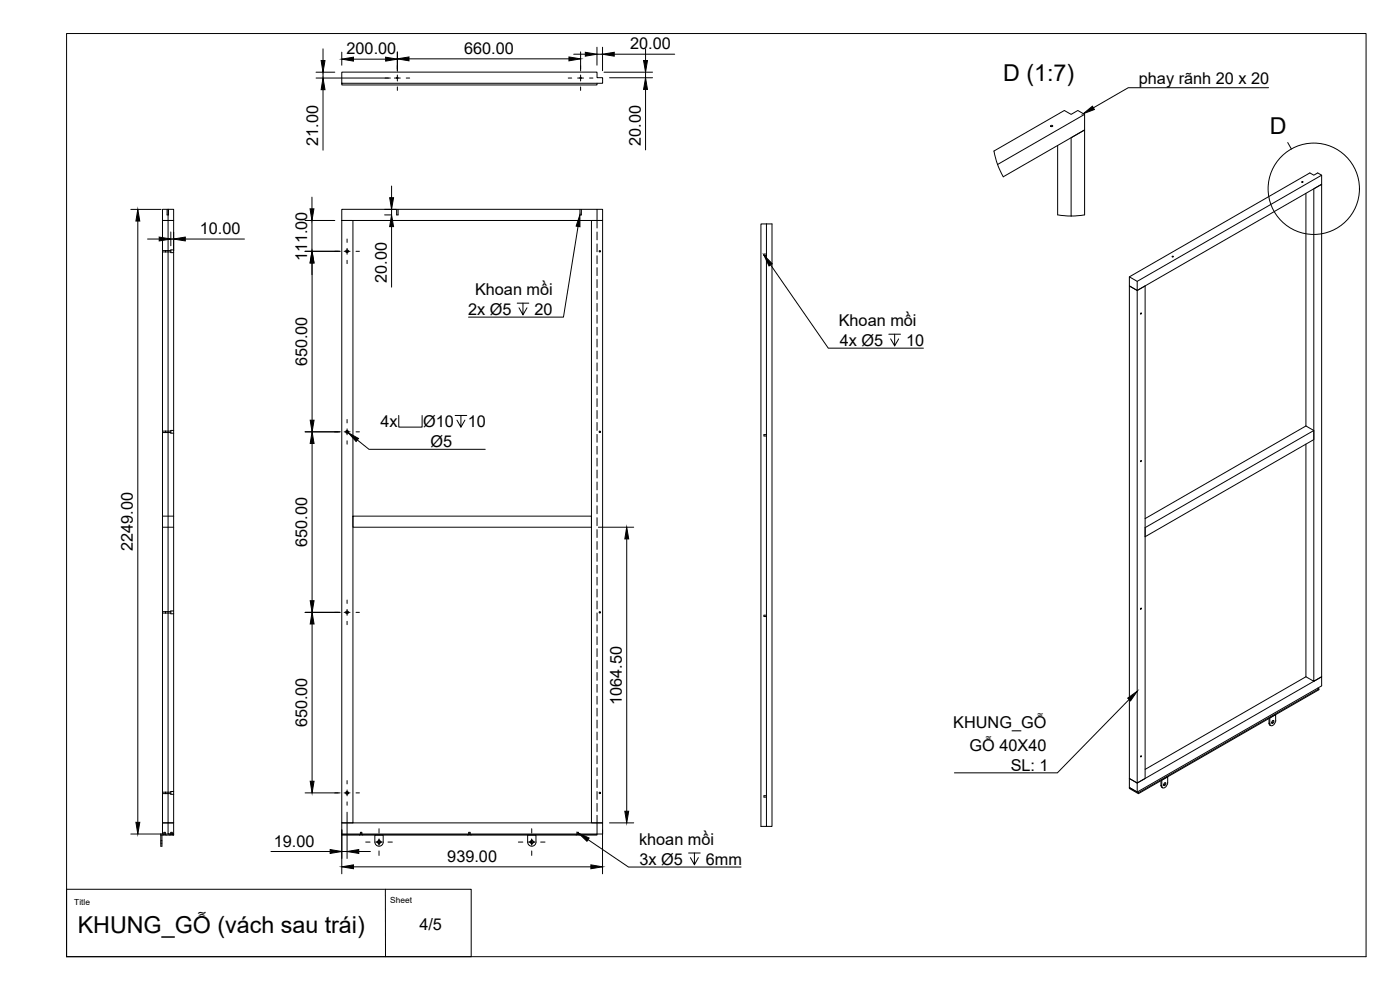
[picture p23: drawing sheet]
<svg xmlns="http://www.w3.org/2000/svg" width="420mm" height="297mm" viewBox="0 0 420 297" stroke-linecap="round" stroke-linejoin="round" font-family="sans-serif">
<defs><g id="words">
<g font-size="7">
<text x="301.1" y="24.2">D (1:7)</text>
<text x="381.1" y="40.4">D</text>
<text x="23.3" y="280">KHUNG_GỖ (vách sau trái)</text>
</g>
<g font-size="4.9">
<text x="104" y="16.3">200.00</text>
<text x="139.3" y="16.2">660.00</text>
<text x="189.1" y="14.8">20.00</text>
<text x="341.8" y="25.3">phay rãnh 20 x 20</text>
<text x="95.5" y="43.8" transform="rotate(-90 95.5 43.8)">21.00</text>
<text x="192.3" y="43.7" transform="rotate(-90 192.3 43.7)">20.00</text>
<text x="60" y="70.3">10.00</text>
<text x="92.2" y="78.4" transform="rotate(-90 92.2 78.4)">111.00</text>
<text x="116.1" y="84.9" transform="rotate(-90 116.1 84.9)">20.00</text>
<text x="142.6" y="88.5">Khoan mồi</text>
<text x="140.5" y="94.5">2x Ø5</text>
<text x="160.4" y="94.5">20</text>
<text x="251.7" y="97.8">Khoan mồi</text>
<text x="252" y="103.8">4x Ø5</text>
<text x="271.9" y="103.8">10</text>
<text x="92.2" y="109.9" transform="rotate(-90 92.2 109.9)">650.00</text>
<text x="114.2" y="128.2">4x</text>
<text x="127" y="128.2">Ø10</text>
<text x="140.4" y="128.2">10</text>
<text x="129.2" y="134.1">Ø5</text>
<text x="39.9" y="165.3" transform="rotate(-90 39.9 165.3)">2249.00</text>
<text x="92.2" y="164.1" transform="rotate(-90 92.2 164.1)">650.00</text>
<text x="186.6" y="211.5" transform="rotate(-90 186.6 211.5)">1064.50</text>
<text x="92.2" y="218.3" transform="rotate(-90 92.2 218.3)">650.00</text>
<text x="286.1" y="218.6">KHUNG_GỖ</text>
<text x="291" y="225.3">GỖ 40X40</text>
<text x="303.3" y="231.2">SL: 1</text>
<text x="82.2" y="254">19.00</text>
<text x="191.8" y="253.5">khoan mồi</text>
<text x="134.2" y="258.6">939.00</text>
<text x="191.9" y="259.4">3x Ø5</text>
<text x="211.8" y="259.4">6mm</text>
<text x="125.9" y="279.1">4/5</text>
</g>
<g font-size="2.5">
<text x="22.3" y="271.5">Title</text>
<text x="117.1" y="270.9">Sheet</text>
</g>
</g></defs>
<!-- layer: Hidden -->
<g fill="none" stroke="#000" stroke-width=".3">
<path d="M48.8 75.6h2.5M48.8 75.2h2.5M49.7 75.2v.4M50.1 62.8v1.7h.5v-1.7M52.1 75h-.8v.8h.8M119 62.8v1.7h.5v-1.7M174.1 62.8v1.7h.4v-1.7M179.2 62.8v5.6M179.2 69.6v2.4M179.2 73.2v2.4M179.2 76.7v2.4M230 76.2h-.7v.5h.7"/>
<path d="M179.2 80.3v2.4M179.2 83.9v2.4M179.2 87.5v2.3M179.2 91v2.4M179.2 94.6v2.4M179.2 98.2v2.4M179.2 101.8v2.3M179.2 105.3v2.4M179.2 108.9v2.4M179.2 112.5v2.4M179.2 116v2.4M179.2 119.6v2.4"/>
<path d="M48.8 129.8h2.5M48.8 129.4h2.5M49.7 129.4v.4M52.1 129.1h-.8v.9h.8M179.2 123.2v2.4M179.2 126.8v2.3M179.2 130.3v2.4M179.2 133.9v2.4M179.2 137.5v2.4M230 130.4h-.7v.4h.7M48.8 158.2h3.3M48.8 154.9h3.3"/>
<path d="M179.2 141v2.4M179.2 144.6v2.4M179.2 148.2v2.4M179.2 151.8v2.3M179.2 155.3v2.4M179.2 158.9v2.4M179.2 162.5v2.4M179.2 166v2.4M179.2 169.6v2.4M179.2 173.2v2.4M179.2 176.8v2.3M48.8 183.9h2.5"/>
<path d="M48.8 183.5h2.5M49.7 183.5v.4M52.1 183.3h-.8v.9h.8M179.2 180.3v2.4M179.2 183.9v2.4M179.2 187.5v2.4M179.2 191.1v2.3M179.2 194.6v2.4M179.2 198.2v2.4M230 184.6h-.7v.4h.7M179.2 201.8v2.3M179.2 205.3v2.4"/>
<path d="M179.2 208.9v2.4M179.2 212.5v2.4M179.2 216.1v2.3M179.2 219.6v2.4M48.8 238.1h2.5M48.8 237.7h2.5M49.7 237.7v.4M52.1 237.5h-.8v.8h.8M179.2 223.2v2.4M179.2 226.8v2.4M179.2 230.3v2.4M179.2 233.9v2.4"/>
<path d="M179.2 237.5v2.4M230 238.7h-.7v.5h.7M48.3 253.2h.3M48.3 252.1h.3M49.2 250.3h.4M49.6 250.3v-.6h-.4v.6l-.3 .3M49.6 250.3l.3 .3M51.3 250.3h.4M51.7 250.3v-.6h-.4v.6l-.3 .3M51.7 250.3l.3 .3M108.2 250.3h.4M108.6 250.3v-.6h-.4v.6l-.3 .3"/>
<path d="M108.6 250.3l.3 .3M140.7 250.3h.4M141.1 250.3v-.6h-.4v.6l-.3 .3M141.1 250.3l.3 .3M173.2 250.3h.4M173.6 250.3v-.6h-.4v.6l-.3 .3M173.6 250.3l.3 .3M179.2 241.1v2.3M179.2 244.6v5.6"/>
<circle cx="104.2" cy="75.4" r=".42"/>
<circle cx="180" cy="75.4" r=".2"/>
<circle cx="104.2" cy="129.6" r=".42"/>
<circle cx="180" cy="129.6" r=".2"/>
<circle cx="104.2" cy="183.7" r=".42"/>
<circle cx="180" cy="183.7" r=".2"/>
<circle cx="104.2" cy="237.9" r=".42"/>
<circle cx="180" cy="237.9" r=".21"/>
</g>
<!-- layer: Visible -->
<g fill="none" stroke="#000" stroke-width=".3">
<path d="M102.6 21.6h76.6v1.7h1.6v1.7h-78.2zM102.6 25v.5h76.6v-.5M325.5 39v25.5l-4 .3-4.1-.3v-20.8M325.5 39l-4 2.3v23.5M325.5 39l-24.4 14-1.7-3.6M325.5 39v-4.7l-2-1.1-2 1.1-2.1-1.1-21.1 12.1 1.1 4.1M325.5 34.3l-26.1 15.1M390.7 54.5l.4 .1-.4 .1zM391.9 58v69.8M396.6 52.6l-55.3 31.8-2.4-1.3M50.4 62.8h-1.6v3.4h3.3v180.7h-1.7v-180.7h-1.6v180.7h3.3v3.3h-1.7v-3.3h-1.6v3.3M50.4 62.8h1.7v3.4h-1.7z"/>
<path d="M102.6 66.2h3.3v180.7h-3.3zM102.6 62.8h78.2v3.4h-78.2zM177.5 66.2h3.3v180.7h-3.3zM230 67.2h1.7v180.8h-1.7zM230 67.2h-1.6v180.8h1.6M351.8 76.9l.4 .1-.4 .1zM338.9 85.8l2.4 1.4 2.4-1.4v147.8l-2.4 1.3-2.4-1.3zM338.9 83.1l54.2-31.2 1.2 .7 1.2-.7 1.1 .7v2.7l-55.3 31.9-2.4-1.4zM341.3 84.4v150.5l55.3-31.8v2.7l-55.3 31.8-2.4-1.3 2.8 1.6M342.4 93.9l.2 .1-.3 .2zM342.4 138.2l.2 .1-.3 .2zM391.9 127.8l2.4 1.4v2.7l-50.6 29.1v-2.7l50.6-29.1"/>
<path d="M391.9 133.3v69.8M391.9 127.8l-48.2 27.8M105.9 154.9h71.6v3.3h-71.6zM342.4 182.5h.2l-.3 .3zM380.9 215.6v1.6l.4 .5M381.1 215.4l1.7-1a3.3 3.3 0 0 1-.3 2.7l-.2 .3a.65 .65 0 0 1-1.1 .1zM381.8 216.4l.4-.2 .1 .2-.5 .7-.2-.3zM382.1 216.2l-.1 .4-.4 .3M391.9 203.1l2.4 1.3 2.3-1.3v-147.8l-2.3 1.3v147.8M391.9 203.1l-48.2 27.8M395.5 206.5l.3 .2v.3l-54.1 31.1-2.8-1.5v-3l2.4 1.3v2.7M395.8 206.7l-54.1 31.2v.2"/>
<path d="M342.4 226.8h.2l-.3 .3zM348.4 234.2l.1 1.7 .4 .5M348.7 234.1l1.7-1a3.4 3.4 0 0 1-.3 2.7l-.3 .3a.65 .65 0 0 1-1.1 .1zM349.4 235l.3-.2 .2 .3-.5 .6-.2-.2zM349.7 234.8l-.1 .5-.4 .3M48.3 250.6h3.8v-.4h-3.8v3.7h.3v-3.3M102.6 250.2v-3.3h78.2v3.3h-1.6M102.6 250.2h76.6v.4h-76.6zM112.5 250.6h2.5v2.1a1.25 1.25 0 0 1-1.3 1.2 1.25 1.25 0 0 1-1.2-1.2zM158.3 250.6h2.5v2.1a1.25 1.25 0 0 1-1.2 1.2 1.25 1.25 0 0 1-1.3-1.2z"/>
<circle cx="119.3" cy="23.4" r=".2"/>
<circle cx="174.3" cy="23.4" r=".2"/>
<circle cx="315.6" cy="37.9" r=".26"/>
<circle cx="104.2" cy="75.4" r=".2"/>
<circle cx="104.2" cy="129.6" r=".2"/>
<circle cx="104.2" cy="183.7" r=".2"/>
<circle cx="104.2" cy="237.9" r=".2"/>
<circle cx="113.8" cy="252.6" r=".5"/>
<circle cx="159.6" cy="252.6" r=".5"/>
</g>
<!-- layer: Visible Narrow -->
<path d="M380.9 217l.2 .1M348.4 235.7l.3 .1" fill="none" stroke="#000" stroke-width=".3"/>
<!-- layer: BORDER -->
<path d="M20 10.1h390v276.9h-390z" fill="none" stroke="#000" stroke-width=".3"/>
<!-- layer: TITLEBLOCK -->
<path d="M20 266.8h121.4v20.2h-121.4zM115.7 266.8v20.2" fill="none" stroke="#000" stroke-width=".3"/>
<!-- layer: Smart Centers -->
<g fill="none" stroke="#000" stroke-width=".3">
<path d="M119.3 19.7v1M174.2 19.7v1M115.5 23.4h1.1M118.4 23.4h1.7M119.3 22.5v1.8M119.3 26.1v1M121.9 23.4h1.1M170.5 23.4h1.1M173.4 23.4h1.7M174.2 22.5v1.8M174.2 26.1v1M176.9 23.4h1"/>
<path d="M100.5 75.4h1M103.3 75.4h1.8M104.2 71.7v1M104.2 74.5v1.8M104.2 78.1v1M106.8 75.4h1.1M100.5 129.6h1M103.3 129.6h1.8M104.2 125.9v1M104.2 128.7v1.8M104.2 132.3v1M106.8 129.6h1.1"/>
<path d="M100.5 183.7h1M103.3 183.7h1.8M104.2 180v1.1M104.2 182.8v1.8M104.2 186.4v1M106.8 183.7h1.1M100.5 237.9h1M103.3 237.9h1.8M104.2 234.2v1M104.2 237v1.8M106.8 237.9h1.1M104.2 240.6v1"/>
<path d="M109.7 252.7h1.4M112.9 252.7h1.7M113.7 248.7v1.3M113.7 251.8v1.7M113.7 255.3v1.4M116.4 252.7h1.4M155.6 252.7h1.3M158.7 252.7h1.8M159.6 248.7v1.3M159.6 251.8v1.7M159.6 255.3v1.4M162.3 252.7h1.3"/>
</g>
<!-- layer: FD_Dimensions -->
<g fill="none" stroke="#000" stroke-width=".3">
<path d="M96.9 14.7v3.5M102.6 15.6v4M106.1 17.7h9.6M119.3 15.6v5.7M122.7 17.7h48.1M172.2 16.3h3.5M174.2 15.6v5.7M179.2 14.2v5.4M179.2 16.3h1.6M180.8 14.2v7M184.3 16.3h18.2M193.7 14.7v3.5"/>
<path d="M94.8 21.7h5.7M94.8 23.4h22.4M96.9 21.7v1.7M96.9 26.9v18.2M181.3 21.7h14.5M182.9 23.3h12.9M193.7 21.7v1.6M193.7 26.8v18.2M93.6 59.1v3.6M117.5 55.8v3.5M39.3 62.8h9M41.4 66.3v180.4"/>
<path d="M44.3 71.7h3.5M51.3 69.6v4.1M51.3 71.7h.8M52.1 69.6v5.7M55.6 71.7h17.8M91.5 66.2h9M91.5 75.4h10.6M93.6 66.2v9.2M93.6 78.9l.1 47.2M115.4 64.5h1.9M115.4 62.8h3.4M117.5 62.8v1.7"/>
<path d="M117.5 68v18.2M91.6 129.6h10.5M93.7 133.1v47.1M179.6 158.2h10.6M188.1 161.7v81.7M91.6 183.7h10.5M93.7 187.2v47.2M91.6 237.9h10.5M39.3 250.2h9M81.3 255.5h17.8M102.6 249v13.2M102.6 255.5h1.6"/>
<path d="M104.2 243.7v13.9M107.7 255.5h3.5M180.8 249v13.2M182.9 246.9h7.3M106.1 260.1h71.2"/>
</g>
<g fill="#000" stroke="#000" stroke-width=".3">
<path d="M96.4 18.2h1.1l-.6 3.5zM102.6 17.7l3.5-.5v1.1zM115.7 17.2l3.6 .5-3.6 .6zM119.3 17.7l3.4-.6v1.2zM170.8 17.1l3.4 .6-3.4 .6zM175.7 15.7l3.5 .6-3.5 .6zM180.8 16.3l3.5-.6v1.2zM193.1 18.2h1.2l-.6 3.5zM96.9 23.4l.6 3.5h-1.1zM193.7 23.3l.6 3.5h-1.2zM116.9 59.3h1.2l-.6 3.5zM41.4 62.8l.6 3.5h-1.2z"/>
<path d="M47.8 71.1l3.5 .6-3.5 .6zM52.1 71.7l3.5-.6v1.2zM93 62.7h1.2l-.6 3.5zM93.6 75.4l.6 3.5h-1.2zM93.7 75.4l.6 3.5h-1.2zM117.5 64.5l.6 3.5h-1.2zM93.1 126.1h1.2l-.6 3.5zM93.7 129.6l.6 3.5h-1.2zM188.1 158.2l.6 3.5h-1.2zM93.1 180.2h1.2l-.6 3.5zM93.7 183.7l.6 3.5h-1.2zM93.1 234.4h1.2l-.6 3.5z"/>
<path d="M40.8 246.7h1.2l-.6 3.5zM99.1 254.9l3.5 .6-3.5 .6zM102.6 260.1l3.5-.6v1.2zM104.2 255.5l3.5-.6v1.2zM177.3 259.5l3.5 .6-3.5 .6zM187.5 243.4h1.2l-.6 3.5z"/>
</g>
<!-- layer: Leaders -->
<path d="M325.1 34.1l2.8-2.2 .5 1zM174 64.5l.1 3.5-1.2-.2zM229.3 76.6l2.5 2.5-1 .7zM104.5 129.8l3.1 1.8-.7 .9zM338.4 209.5l2.9-2.1-2 2.9zM173.6 250l3.2 1.4-.7 1z" fill="#000" stroke="#000" stroke-width=".3"/>
<g fill="none" stroke="#000" stroke-width=".3">
<path d="M380.7 26.3h-42.1l-10.5 6M173.5 68l-4.4 27.2h-28.5M231.3 79.5l17.3 25h28.5M155.2 91h3.5M157 91v3.5l-1.2-2.1M158.2 92.4l-1.2 2.1M266.7 100.3h3.6M268.5 100.3v3.5l-1.2-2.1M269.7 101.7l-1.2 2.1M107.2 132l3.5 2.8h34.9M119.7 124.7v3.5h7v-3.5M136.6 124.7h3.5"/>
<path d="M138.3 124.7v3.5l-1.2-2.1M139.5 126.1l-1.2 2.1M338.9 209.9l-21.6 22h-30.9M176.5 251.9l12.1 8.2h33.8M206.7 255.9h3.4M208.4 255.9v3.5l-1.2-2.1M209.6 257.3l-1.2 2.1"/>
</g>
<!-- layer: Detail Boundary -->
<g fill="none" stroke="#000" stroke-width=".3">
<path d="M386.5 42.8l1.1 1.9"/>
<circle cx="394.3" cy="56.6" r="13.7"/>
</g>
<use href="#words"/>
</svg>
